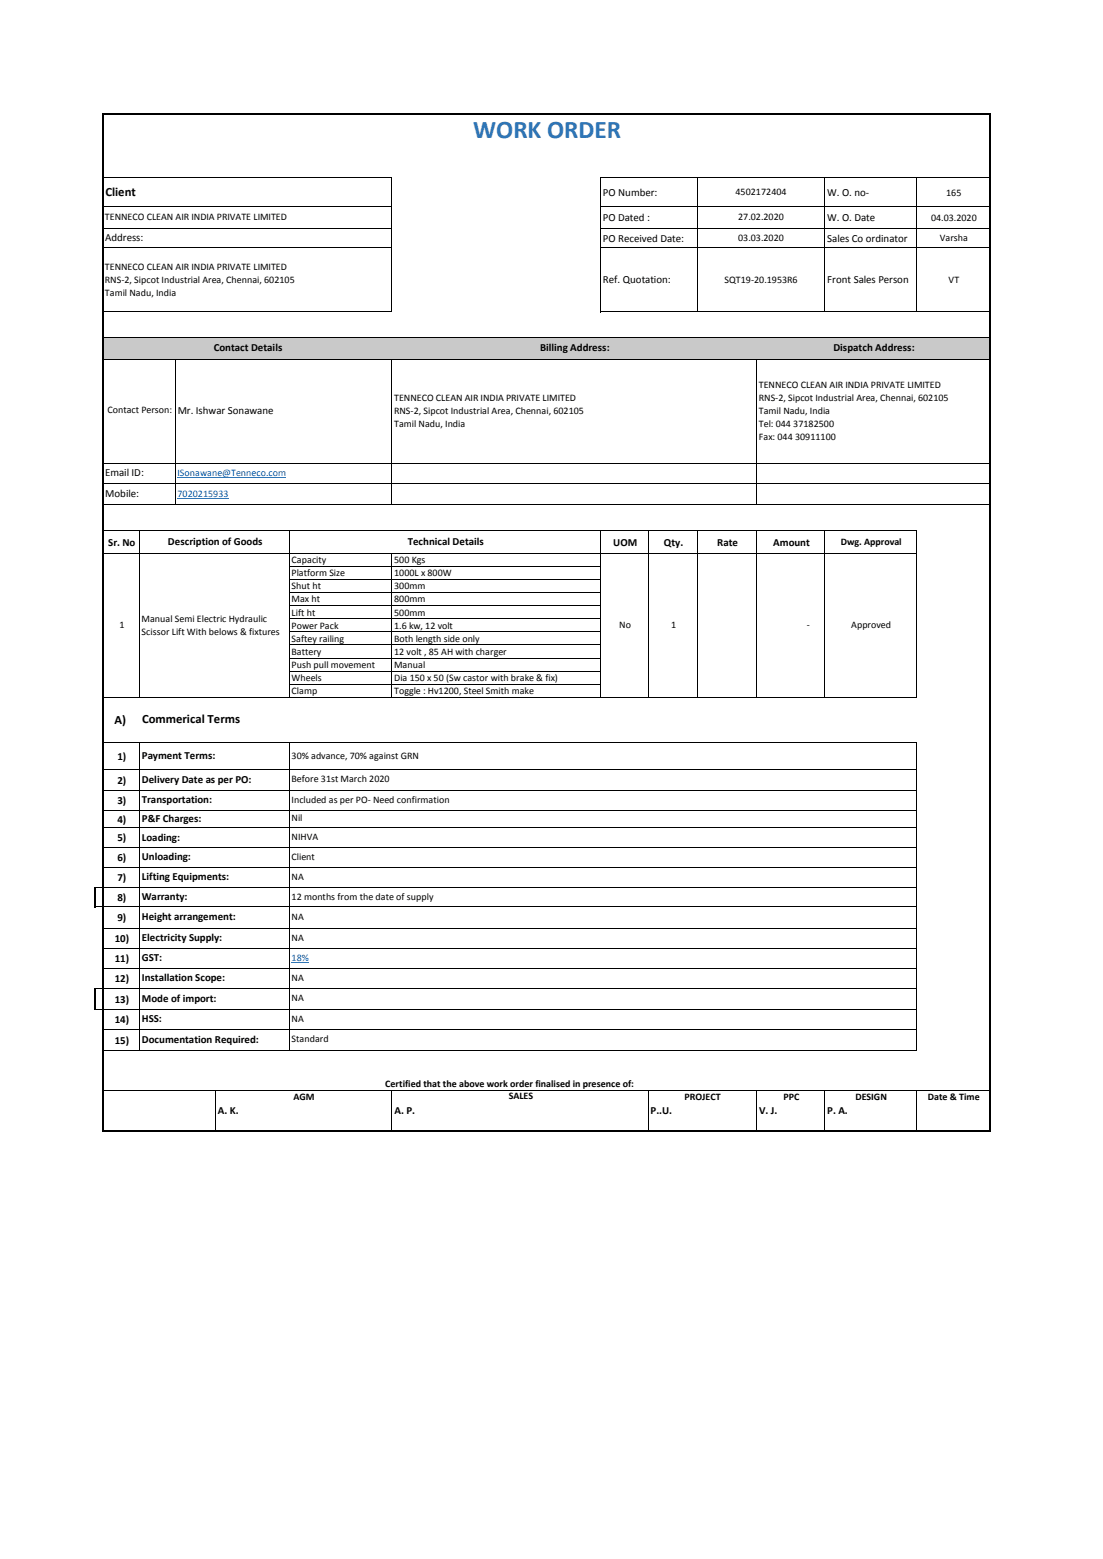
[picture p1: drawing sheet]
<svg xmlns="http://www.w3.org/2000/svg" width="210mm" height="297mm" viewBox="0 0 210 297" stroke-linecap="round" stroke-linejoin="round" font-family="sans-serif">
<defs><g id="words">
<text font-size="4.8" fill="#2f75b5" x="90.1" y="26.2">WORK ORDER</text>
<g font-size="2.4">
<text x="20.1" y="37.3">Client</text>
<text x="21.8" y="137.9">A)</text>
<text x="27.1" y="137.8">Commerical Terms</text>
</g>
<g font-size="2.1">
<text x="114.8" y="37.3">PO Number:</text>
<text x="157.5" y="37.3">W. O. no-</text>
<text x="20" y="45.8">Address:</text>
<text x="114.8" y="42.1">PO Dated :</text>
<text x="114.8" y="46">PO Received Date:</text>
<text x="157.5" y="42.1">W. O. Date</text>
<text x="157.5" y="46">Sales Co ordinator</text>
<text x="114.8" y="54">Ref. Quotation:</text>
<text x="157.5" y="54">Front Sales Person</text>
<text x="40.7" y="66.9">Contact Details</text>
<text x="102.8" y="66.9">Billing Address:</text>
<text x="158.7" y="66.9">Dispatch Address:</text>
<text x="33.8" y="78.8">Mr. Ishwar Sonawane</text>
<text x="20" y="90.7">Email ID:</text>
<text x="20" y="94.6">Mobile:</text>
<text x="20.6" y="103.9">Sr. No</text>
<text x="32" y="103.8">Description of Goods</text>
<text x="77.6" y="103.8">Technical Details</text>
<text x="116.7" y="103.9">UOM</text>
<text x="126.4" y="103.9">Qty.</text>
<text x="136.5" y="103.9">Rate</text>
<text x="147.2" y="103.9">Amount</text>
<text x="22.4" y="144.8">1)</text>
<text x="22.4" y="149.3">2)</text>
<text x="27" y="144.6">Payment Terms:</text>
<text x="27" y="149.1">Delivery Date as per PO:</text>
<text x="22.4" y="153.1">3)</text>
<text x="27" y="152.9">Transportation:</text>
<text x="22.4" y="156.7">4)</text>
<text x="22.4" y="160.3">5)</text>
<text x="27" y="156.5">P&amp;F Charges:</text>
<text x="27" y="160.1">Loading:</text>
<text x="22.4" y="164">6)</text>
<text x="22.4" y="167.8">7)</text>
<text x="27" y="163.9">Unloading:</text>
<text x="27" y="167.6">Lifting Equipments:</text>
<text x="22.4" y="171.6">8)</text>
<text x="27" y="171.4">Warranty:</text>
<text x="21.8" y="179.4">10)</text>
<text x="22.4" y="175.5">9)</text>
<text x="27" y="175.3">Height arrangement:</text>
<text x="27" y="179.3">Electricity Supply:</text>
<text x="21.8" y="183.2">11)</text>
<text x="27" y="183.1">GST:</text>
<text x="21.8" y="187.1">12)</text>
<text x="21.8" y="191">13)</text>
<text x="27" y="186.9">Installation Scope:</text>
<text x="27" y="190.8">Mode of import:</text>
<text x="21.8" y="194.9">14)</text>
<text x="27" y="194.7">HSS:</text>
<text x="21.8" y="198.8">15)</text>
<text x="27" y="198.6">Documentation Required:</text>
<text x="41.5" y="212.3">A. K.</text>
<text x="75.1" y="212.3">A. P.</text>
<text x="123.8" y="212.2">P..U.</text>
<text x="144.5" y="212.2">V. J.</text>
<text x="157.5" y="212.2">P. A.</text>
</g>
<g font-size="1.9">
<text x="20" y="41.9">TENNECO CLEAN AIR INDIA PRIVATE LIMITED</text>
<text x="140" y="37.2">4502172404</text>
<text x="140.5" y="42">27.02.2020</text>
<text x="180.1" y="37.3">165</text>
<text x="140.5" y="45.9">03.03.2020</text>
<text x="177.2" y="42.1">04.03.2020</text>
<text x="178.9" y="46">Varsha</text>
<text x="20" y="51.4">TENNECO CLEAN AIR INDIA PRIVATE LIMITED</text>
<text x="20" y="53.9">RNS-2, Sipcot Industrial Area, Chennai, 602105</text>
<text x="137.9" y="53.9">SQT19-20.1953R6</text>
<text x="180.6" y="53.9">VT</text>
<text x="20" y="56.4">Tamil Nadu, India</text>
<text x="75" y="76.3">TENNECO CLEAN AIR INDIA PRIVATE LIMITED</text>
<text x="144.5" y="73.8">TENNECO CLEAN AIR INDIA PRIVATE LIMITED</text>
<text x="144.5" y="76.3">RNS-2, Sipcot Industrial Area, Chennai, 602105</text>
<text x="20.4" y="78.7">Contact Person:</text>
<text x="75" y="78.8">RNS-2, Sipcot Industrial Area, Chennai, 602105</text>
<text x="75" y="81.3">Tamil Nadu, India</text>
<text x="144.5" y="78.8">Tamil Nadu, India</text>
<text x="144.5" y="81.3">Tel: 044 37182500</text>
<text x="144.5" y="83.8">Fax: 044 30911100</text>
<text x="55.5" y="107.2">Capacity</text>
<text x="75" y="107.2">500 Kgs</text>
<text x="160.1" y="103.9">Dwg. Approval</text>
<text x="55.5" y="109.7">Platform Size</text>
<text x="55.5" y="112.2">Shut ht</text>
<text x="75" y="109.7">1000L x 800W</text>
<text x="75" y="112.2">300mm</text>
<text x="22.7" y="119.6">1</text>
<text x="27" y="118.4">Manual Semi Electric Hydraulic</text>
<text x="55.5" y="114.7">Max ht</text>
<text x="55.5" y="117.2">Lift ht</text>
<text x="55.5" y="119.7">Power Pack</text>
<text x="75" y="114.7">800mm</text>
<text x="75" y="117.2">500mm</text>
<text x="75" y="119.7">1.6 kw, 12 volt</text>
<text x="117.9" y="119.6">No</text>
<text x="127.7" y="119.6">1</text>
<text x="153.6" y="119.6">-</text>
<text x="162" y="119.6">Approved</text>
<text x="27" y="120.9">Scissor Lift With belows &amp; fixtures</text>
<text x="55.5" y="122.2">Saftey railing</text>
<text x="55.5" y="124.7">Battery</text>
<text x="75" y="122.2">Both length side only</text>
<text x="75" y="124.7">12 volt , 85 AH with charger</text>
<text x="55.5" y="127.2">Push pull movement</text>
<text x="55.5" y="129.7">Wheels</text>
<text x="75" y="127.2">Manual</text>
<text x="75" y="129.7">Dia 150 x 50 (Sw castor with brake &amp; fix)</text>
<text x="55.5" y="132.2">Clamp</text>
<text x="75" y="132.2">Toggle : Hv1200, Steel Smith make</text>
<text x="55.5" y="144.6">30% advance, 70% against GRN</text>
<text x="55.5" y="149">Before 31st March 2020</text>
<text x="55.5" y="152.9">Included as per PO- Need confirmation</text>
<text x="55.5" y="156.4">Nil</text>
<text x="55.5" y="160">NIHVA</text>
<text x="55.5" y="163.8">Client</text>
<text x="55.5" y="167.6">NA</text>
<text x="55.5" y="171.3">12 months from the date of supply</text>
<text x="55.5" y="175.2">NA</text>
<text x="55.5" y="179.2">NA</text>
<text x="55.5" y="186.8">NA</text>
<text x="55.5" y="190.7">NA</text>
<text x="55.5" y="194.6">NA</text>
<text x="55.5" y="198.5">Standard</text>
<text x="55.8" y="209.5">AGM</text>
<text x="73.3" y="207">Certified that the above work order finalised in presence of:</text>
<text x="96.8" y="209.4">SALES</text>
<text x="130.3" y="209.5">PROJECT</text>
<text x="149.2" y="209.5">PPC</text>
<text x="162.8" y="209.5">DESIGN</text>
<text x="176.6" y="209.5">Date &amp; Time</text>
</g>
<g font-size="1.9" fill="#0563c1">
<text x="33.8" y="90.6">ISonawane@Tenneco.com</text>
<text x="33.8" y="94.6">7020215933</text>
<text x="55.5" y="183">18%</text>
</g>
</g></defs>
<path d="M19.6 64.4h168.9v4h-168.9z" fill-rule="evenodd" fill="#c9c9c9"/>
<path d="M33.8 90.9h20.7M33.8 94.9h9.7M55.5 183.3h3.3" fill="none" stroke="#0563c1" stroke-width=".19"/>
<g fill="none" stroke="#000" stroke-width=".19">
<path d="M19.7 33.8h55M19.7 39.4h55M74.6 33.9v25.5M114.3 33.7v25.7M114.4 33.8h73.9M114.4 39.4h73.9M132.7 33.9v25.5M157 33.9v25.5M174.4 33.9v25.5M19.7 43.4h55M19.7 47.2h55M19.7 59.4h55"/>
<path d="M114.4 43.4h73.9M114.4 47.2h73.9M114.4 59.4h73.9M19.7 64.4h168.6M19.7 68.4h168.6M33.4 68.5v27.7M74.6 68.5v27.7M144 68.5v27.7M19.7 88.2h168.6M19.7 92.1h168.6M19.7 96.1h168.6M19.7 101.1h154.8"/>
<path d="M19.7 105.3h154.8M26.5 101.2v31.7M55.1 101.2v31.7M55.2 107.8h59.2M55.2 110.3h59.2M55.2 112.8h59.2M55.2 115.3h59.2M55.2 117.8h59.2M74.6 105.4v27.5M114.3 101.2v31.7M123.4 101.2v31.7M132.7 101.2v31.7"/>
<path d="M144 101.2v31.7M157 101.2v31.7M174.4 101.2v31.7M19.7 132.8h154.8M55.2 120.3h59.2M55.2 122.8h59.2M55.2 125.3h59.2M55.2 127.8h59.2M55.2 130.3h59.2M19.7 141.5h154.8M19.7 146.6h154.8M19.7 150.5h154.8"/>
<path d="M19.7 154.3h154.8M19.7 157.7h154.8M26.5 141.5v58.6M55.1 141.5v58.6M174.4 141.5v58.6M19.7 161.4h154.8M19.7 165.2h154.8M19.7 169h154.8M19.7 172.7h154.8M19.7 176.8h154.8M19.7 180.7h154.8M19.7 184.4h154.8"/>
<path d="M19.7 188.3h154.8M19.7 192.2h154.8M19.7 196.1h154.8M19.7 200h154.8M19.7 207.6h168.6M41 207.7v7.5M74.6 207.7v7.5M123.4 207.7v7.5M144 207.7v7.5M157 207.7v7.5M174.4 207.7v7.5"/>
</g>
<g fill="#000">
<path d="M18.3 168.9h1.1v.2h-1.1z" fill-rule="evenodd"/>
<path d="M18.3 172.7h1.1v.1h-1.1z" fill-rule="evenodd"/>
<path d="M18.3 188.2h1.1v.2h-1.1z" fill-rule="evenodd"/>
<path d="M18.3 192.1h1.1v.2h-1.1z" fill-rule="evenodd"/>
</g>
<path d="M19.6 21.6v194M19.7 21.8h168.9M188.5 21.9v193.7M18.2 168.9v3.9M18.2 188.2v4.1M19.7 215.4h168.9" fill="none" stroke="#000" stroke-width=".34"/>
<use href="#words"/>
</svg>
